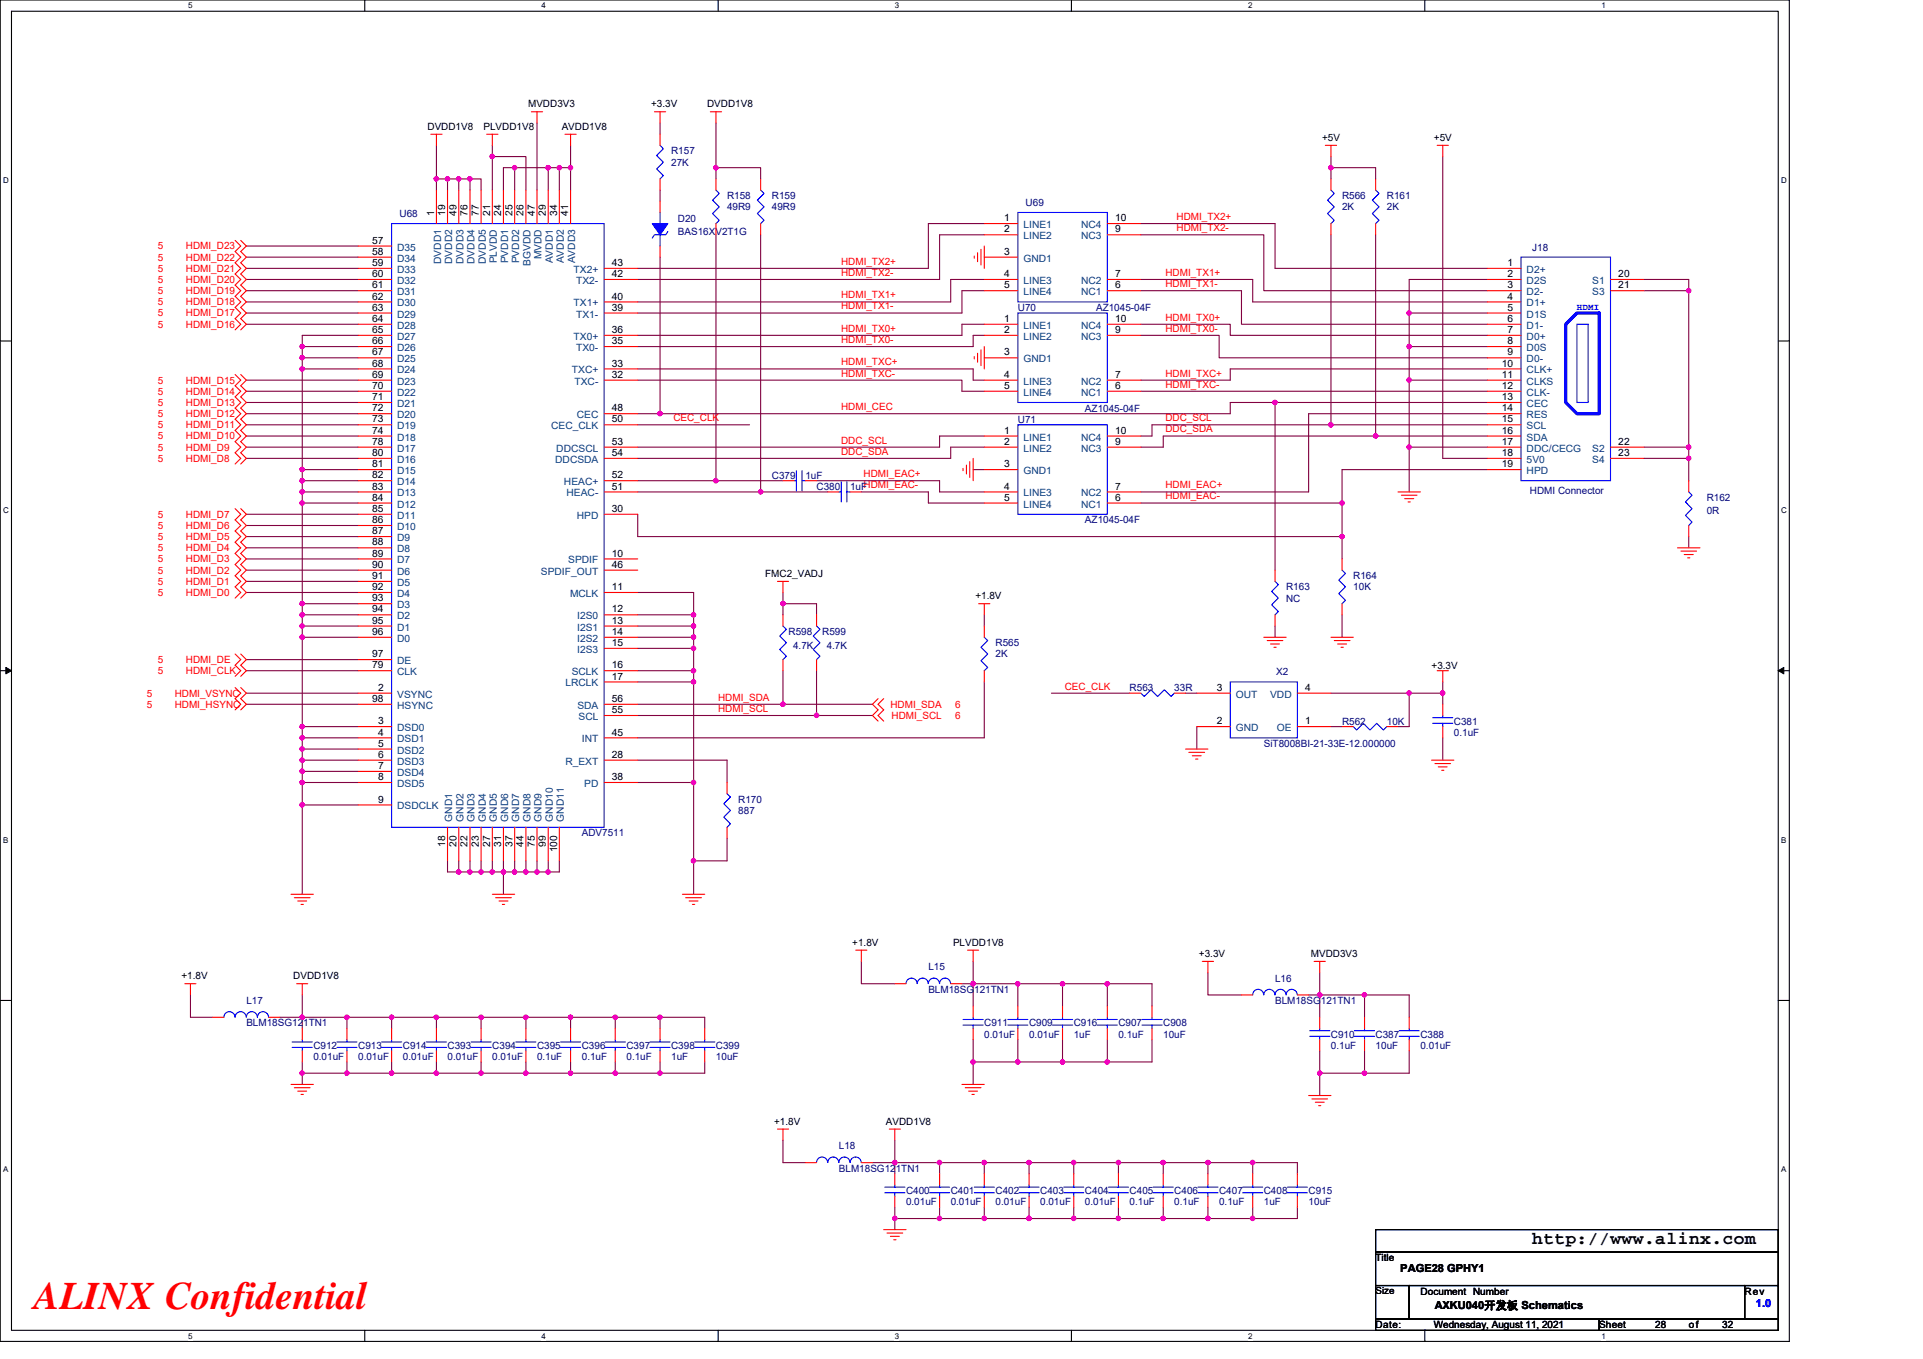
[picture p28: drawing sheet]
<svg xmlns="http://www.w3.org/2000/svg" width="297mm" height="210mm" viewBox="0 0 297 210" stroke-linecap="round" stroke-linejoin="round" font-family="sans-serif">
<defs><g id="words">
<text font-size="6" fill="#f00" x="5.2" y="202.3">ALINX Confidential</text>
<text font-size="2.8" x="236.7" y="192.3">http://www.alinx.com</text>
<g font-size="1.7">
<text x="216.3" y="196.6">PAGE28 GPHY1</text>
<text x="221.7" y="202.3">AXKU040开发板 Schematics</text>
</g>
<text font-size="1.7" fill="#00f" x="271.2" y="202">1.0</text>
<g font-size="1.5">
<text x="81.6" y="16.6">MVDD3V3</text>
<text x="100.6" y="16.6">+3.3V</text>
<text x="109.2" y="16.6">DVDD1V8</text>
<text x="66" y="20.1">DVDD1V8</text>
<text x="74.7" y="20.1">PLVDD1V8</text>
<text x="86.8" y="20.1">AVDD1V8</text>
<text x="204.2" y="21.8">+5V</text>
<text x="221.5" y="21.8">+5V</text>
<text x="67.1" y="33.3" transform="rotate(-90 67.1 33.3)">1</text>
<text x="68.8" y="33.3" transform="rotate(-90 68.8 33.3)">19</text>
<text x="70.5" y="33.3" transform="rotate(-90 70.5 33.3)">49</text>
<text x="72.2" y="33.3" transform="rotate(-90 72.2 33.3)">76</text>
<text x="74" y="33.3" transform="rotate(-90 74 33.3)">77</text>
<text x="75.7" y="33.3" transform="rotate(-90 75.7 33.3)">21</text>
<text x="77.4" y="33.3" transform="rotate(-90 77.4 33.3)">24</text>
<text x="79.1" y="33.3" transform="rotate(-90 79.1 33.3)">25</text>
<text x="80.9" y="33.3" transform="rotate(-90 80.9 33.3)">26</text>
<text x="82.6" y="33.3" transform="rotate(-90 82.6 33.3)">47</text>
<text x="84.3" y="33.3" transform="rotate(-90 84.3 33.3)">29</text>
<text x="86" y="33.3" transform="rotate(-90 86 33.3)">34</text>
<text x="87.8" y="33.3" transform="rotate(-90 87.8 33.3)">41</text>
<text x="155.1" y="34.2">1</text>
<text x="155.1" y="35.9">2</text>
<text x="172.3" y="35.9">9</text>
<text x="172.3" y="34.2">10</text>
<text x="57.5" y="37.7">57</text>
<text x="57.5" y="39.4">58</text>
<text x="57.5" y="41.1">59</text>
<text x="94.5" y="41.1">43</text>
<text x="155.1" y="39.4">3</text>
<text x="232.9" y="41.1">1</text>
<text x="57.5" y="42.8">60</text>
<text x="57.5" y="44.6">61</text>
<text x="57.5" y="46.3">62</text>
<text x="94.5" y="46.3">40</text>
<text x="94.5" y="42.8">42</text>
<text x="155.1" y="42.8">4</text>
<text x="155.1" y="44.6">5</text>
<text x="172.3" y="44.6">6</text>
<text x="172.3" y="42.8">7</text>
<text x="232.9" y="42.8">2</text>
<text x="232.9" y="44.6">3</text>
<text x="232.9" y="46.3">4</text>
<text x="250" y="42.8">20</text>
<text x="250" y="44.6">21</text>
<text x="57.5" y="48">63</text>
<text x="57.5" y="49.7">64</text>
<text x="57.5" y="51.5">65</text>
<text x="57.5" y="53.2">66</text>
<text x="94.5" y="51.5">36</text>
<text x="94.5" y="53.2">35</text>
<text x="94.5" y="48">39</text>
<text x="155.1" y="49.7">1</text>
<text x="155.1" y="51.5">2</text>
<text x="172.3" y="51.5">9</text>
<text x="172.3" y="49.7">10</text>
<text x="232.9" y="48">5</text>
<text x="232.9" y="49.7">6</text>
<text x="232.9" y="51.5">7</text>
<text x="232.9" y="53.2">8</text>
<text x="57.5" y="54.9">67</text>
<text x="57.5" y="56.6">68</text>
<text x="57.5" y="58.4">69</text>
<text x="94.5" y="56.6">33</text>
<text x="94.5" y="58.4">32</text>
<text x="155.1" y="54.9">3</text>
<text x="155.1" y="58.4">4</text>
<text x="172.3" y="58.4">7</text>
<text x="232" y="56.6">10</text>
<text x="232" y="58.4">11</text>
<text x="232.9" y="54.9">9</text>
<text x="57.5" y="60.1">70</text>
<text x="57.5" y="61.8">71</text>
<text x="57.5" y="63.6">72</text>
<text x="57.5" y="65.3">73</text>
<text x="94.5" y="63.6">48</text>
<text x="94.5" y="65.3">50</text>
<text x="155.1" y="60.1">5</text>
<text x="172.3" y="60.1">6</text>
<text x="232" y="60.1">12</text>
<text x="232" y="61.8">13</text>
<text x="232" y="63.6">14</text>
<text x="232" y="65.3">15</text>
<text x="57.5" y="67">74</text>
<text x="57.5" y="68.7">78</text>
<text x="57.5" y="70.5">80</text>
<text x="94.5" y="70.5">54</text>
<text x="94.5" y="68.7">53</text>
<text x="155.1" y="67">1</text>
<text x="155.1" y="68.7">2</text>
<text x="172.3" y="68.7">9</text>
<text x="172.3" y="67">10</text>
<text x="232" y="67">16</text>
<text x="232" y="68.7">17</text>
<text x="232" y="70.5">18</text>
<text x="250" y="68.7">22</text>
<text x="250" y="70.5">23</text>
<text x="57.5" y="72.2">81</text>
<text x="57.5" y="73.9">82</text>
<text x="57.5" y="75.6">83</text>
<text x="57.5" y="77.4">84</text>
<text x="94.5" y="75.6">51</text>
<text x="94.5" y="73.9">52</text>
<text x="155.1" y="72.2">3</text>
<text x="155.1" y="75.6">4</text>
<text x="155.1" y="77.4">5</text>
<text x="172.3" y="77.4">6</text>
<text x="172.3" y="75.6">7</text>
<text x="232" y="72.2">19</text>
<text x="57.5" y="79.1">85</text>
<text x="57.5" y="80.8">86</text>
<text x="57.5" y="82.6">87</text>
<text x="94.5" y="79.1">30</text>
<text x="57.5" y="84.3">88</text>
<text x="57.5" y="86">89</text>
<text x="57.5" y="87.7">90</text>
<text x="57.5" y="89.5">91</text>
<text x="94.5" y="86">10</text>
<text x="94.5" y="87.7">46</text>
<text x="118.2" y="89.2">FMC2_VADJ</text>
<text x="57.5" y="91.2">92</text>
<text x="57.5" y="92.9">93</text>
<text x="57.5" y="94.6">94</text>
<text x="94.5" y="91.2">11</text>
<text x="94.5" y="94.6">12</text>
<text x="150.7" y="92.6">+1.8V</text>
<text x="57.5" y="96.4">95</text>
<text x="57.5" y="98.1">96</text>
<text x="57.5" y="101.6">97</text>
<text x="94.5" y="96.4">13</text>
<text x="94.5" y="98.1">14</text>
<text x="94.5" y="99.8">15</text>
<text x="57.5" y="103.3">79</text>
<text x="58.4" y="106.7">2</text>
<text x="94.5" y="105">17</text>
<text x="94.5" y="103.3">16</text>
<text x="187.9" y="106.7">3</text>
<text x="201.6" y="106.7">4</text>
<text x="221.1" y="103.3">+3.3V</text>
<text x="57.5" y="108.5">98</text>
<text x="58.4" y="111.9">3</text>
<text x="58.4" y="113.6">4</text>
<text x="94.5" y="108.5">56</text>
<text x="94.5" y="110.2">55</text>
<text x="94.5" y="113.6">45</text>
<text x="187.9" y="111.9">2</text>
<text x="201.6" y="111.9">1</text>
<text x="58.4" y="115.4">5</text>
<text x="58.4" y="117.1">6</text>
<text x="58.4" y="118.8">7</text>
<text x="94.5" y="117.1">28</text>
<text x="58.4" y="120.5">8</text>
<text x="58.4" y="124">9</text>
<text x="94.5" y="120.5">38</text>
<text x="68.8" y="130.8" transform="rotate(-90 68.8 130.8)">18</text>
<text x="70.5" y="130.8" transform="rotate(-90 70.5 130.8)">20</text>
<text x="72.2" y="130.8" transform="rotate(-90 72.2 130.8)">22</text>
<text x="74" y="130.8" transform="rotate(-90 74 130.8)">23</text>
<text x="75.7" y="130.8" transform="rotate(-90 75.7 130.8)">27</text>
<text x="77.4" y="130.8" transform="rotate(-90 77.4 130.8)">31</text>
<text x="79.1" y="130.8" transform="rotate(-90 79.1 130.8)">37</text>
<text x="80.9" y="130.8" transform="rotate(-90 80.9 130.8)">44</text>
<text x="82.6" y="130.8" transform="rotate(-90 82.6 130.8)">75</text>
<text x="84.3" y="130.8" transform="rotate(-90 84.3 130.8)">99</text>
<text x="86" y="131.7" transform="rotate(-90 86 131.7)">100</text>
<text x="131.7" y="146.1">+1.8V</text>
<text x="147.2" y="146.1">PLVDD1V8</text>
<text x="185.2" y="147.9">+3.3V</text>
<text x="202.5" y="147.9">MVDD3V3</text>
<text x="28" y="151.3">+1.8V</text>
<text x="45.3" y="151.3">DVDD1V8</text>
<text x="119.6" y="173.8">+1.8V</text>
<text x="136.8" y="173.8">AVDD1V8</text>
<text x="212.5" y="194.9">Title</text>
<text x="212.5" y="200">Size</text>
<text x="219.4" y="200">Document Number</text>
<text x="269.5" y="200">Rev</text>
<text x="212.5" y="205.2">Date:</text>
<text x="221.5" y="205.2">Wednesday, August 11, 2021</text>
<text x="247" y="205.2">Sheet</text>
<text x="255.7" y="205.2">28</text>
<text x="260.9" y="205.2">of</text>
<text x="266" y="205.2">32</text>
</g>
<g font-size="1.5" fill="#000080">
<text x="103.7" y="23.9">R157</text>
<text x="103.7" y="25.6">27K</text>
<text x="61.7" y="33.5">U68</text>
<text x="104.7" y="34.2">D20</text>
<text x="112.3" y="30.8">R158</text>
<text x="112.3" y="32.5">49R9</text>
<text x="119.2" y="30.8">R159</text>
<text x="119.2" y="32.5">49R9</text>
<text x="158.4" y="31.8">U69</text>
<text x="207.3" y="30.8">R566</text>
<text x="207.3" y="32.5">2K</text>
<text x="214.2" y="30.8">R161</text>
<text x="214.2" y="32.5">2K</text>
<text x="104.7" y="36.3">BAS16XV2T1G</text>
<text x="236.7" y="38.7">J18</text>
<text x="157.2" y="48">U70</text>
<text x="169.3" y="48">AZ1045-04F</text>
<text x="157.2" y="65.3">U71</text>
<text x="167.6" y="63.6">AZ1045-04F</text>
<text x="119.2" y="74">C379</text>
<text x="124.4" y="74">1uF</text>
<text x="126.1" y="75.7">C380</text>
<text x="131.3" y="75.7">1uFHDMI_EAC-</text>
<text x="236.3" y="76.4">HDMI Connector</text>
<text x="263.6" y="77.4">R162</text>
<text x="167.6" y="80.9">AZ1045-04F</text>
<text x="263.6" y="79.5">0R</text>
<text x="209" y="89.5">R164</text>
<text x="198.7" y="91.2">R163</text>
<text x="198.7" y="92.9">NC</text>
<text x="209" y="91.2">10K</text>
<text x="121.8" y="98.1">R598</text>
<text x="122.5" y="100.2">4.7K</text>
<text x="127" y="98.1">R599</text>
<text x="127.7" y="100.2">4.7K</text>
<text x="153.8" y="99.9">R565</text>
<text x="153.8" y="101.6">2K</text>
<text x="174.5" y="106.8">R563</text>
<text x="181.4" y="106.8">33R</text>
<text x="197.1" y="104.4">X2</text>
<text x="207.3" y="112">R562</text>
<text x="214.2" y="112">10K</text>
<text x="224.6" y="112">C381</text>
<text x="224.6" y="113.7">0.1uF</text>
<text x="195.2" y="115.4">SiT8008BI-21-33E-12.000000</text>
<text x="114" y="124">R170</text>
<text x="114" y="125.8">887</text>
<text x="89.9" y="129.2">ADV7511</text>
<text x="143.4" y="149.9">L15</text>
<text x="38.1" y="155.1">L17</text>
<text x="143.4" y="153.4">BLM18SG121TN1</text>
<text x="197" y="151.7">L16</text>
<text x="197" y="155.1">BLM18SG121TN1</text>
<text x="38.1" y="158.6">BLM18SG121TN1</text>
<text x="152" y="158.6">C911</text>
<text x="152" y="160.3">0.01uF</text>
<text x="159" y="158.6">C909</text>
<text x="159" y="160.3">0.01uF</text>
<text x="165.9" y="158.6">C916</text>
<text x="165.9" y="160.3">1uF</text>
<text x="172.8" y="158.6">C907</text>
<text x="172.8" y="160.3">0.1uF</text>
<text x="179.7" y="158.6">C908</text>
<text x="179.7" y="160.3">10uF</text>
<text x="205.6" y="160.3">C910</text>
<text x="212.5" y="160.3">C387</text>
<text x="219.4" y="160.3">C388</text>
<text x="48.4" y="162">C912</text>
<text x="48.4" y="163.8">0.01uF</text>
<text x="55.3" y="162">C913</text>
<text x="55.3" y="163.8">0.01uF</text>
<text x="62.2" y="162">C914</text>
<text x="62.2" y="163.8">0.01uF</text>
<text x="69.1" y="162">C393</text>
<text x="69.1" y="163.8">0.01uF</text>
<text x="76" y="162">C394</text>
<text x="76" y="163.8">0.01uF</text>
<text x="82.9" y="162">C395</text>
<text x="82.9" y="163.8">0.1uF</text>
<text x="89.9" y="162">C396</text>
<text x="89.9" y="163.8">0.1uF</text>
<text x="96.8" y="162">C397</text>
<text x="96.8" y="163.8">0.1uF</text>
<text x="103.7" y="162">C398</text>
<text x="103.7" y="163.8">1uF</text>
<text x="110.6" y="162">C399</text>
<text x="110.6" y="163.8">10uF</text>
<text x="205.6" y="162">0.1uF</text>
<text x="212.5" y="162">10uF</text>
<text x="219.4" y="162">0.01uF</text>
<text x="129.6" y="177.6">L18</text>
<text x="129.6" y="181">BLM18SG121TN1</text>
<text x="140" y="184.5">C400</text>
<text x="146.9" y="184.5">C401</text>
<text x="153.8" y="184.5">C402</text>
<text x="160.7" y="184.5">C403</text>
<text x="167.6" y="184.5">C404</text>
<text x="174.5" y="184.5">C405</text>
<text x="181.4" y="184.5">C406</text>
<text x="188.3" y="184.5">C407</text>
<text x="195.2" y="184.5">C408</text>
<text x="202.1" y="184.5">C915</text>
<text x="140" y="186.2">0.01uF</text>
<text x="146.9" y="186.2">0.01uF</text>
<text x="153.8" y="186.2">0.01uF</text>
<text x="160.7" y="186.2">0.01uF</text>
<text x="167.6" y="186.2">0.01uF</text>
<text x="174.5" y="186.2">0.1uF</text>
<text x="181.4" y="186.2">0.1uF</text>
<text x="188.3" y="186.2">0.1uF</text>
<text x="195.2" y="186.2">1uF</text>
<text x="202.1" y="186.2">10uF</text>
</g>
<g font-size="1.5" fill="#004080">
<text x="158.1" y="35.2">LINE1</text>
<text x="167" y="35.2">NC4</text>
<text x="61.4" y="38.7">D35</text>
<text x="61.4" y="40.4">D34</text>
<text x="68.1" y="40.8" transform="rotate(-90 68.1 40.8)">DVDD1</text>
<text x="69.8" y="40.8" transform="rotate(-90 69.8 40.8)">DVDD2</text>
<text x="71.6" y="40.8" transform="rotate(-90 71.6 40.8)">DVDD3</text>
<text x="73.3" y="40.8" transform="rotate(-90 73.3 40.8)">DVDD4</text>
<text x="75" y="40.8" transform="rotate(-90 75 40.8)">DVDD5</text>
<text x="76.8" y="40.7" transform="rotate(-90 76.8 40.7)">PLVDD</text>
<text x="78.5" y="40.7" transform="rotate(-90 78.5 40.7)">PVDD1</text>
<text x="80.2" y="40.7" transform="rotate(-90 80.2 40.7)">PVDD2</text>
<text x="82" y="41" transform="rotate(-90 82 41)">BGVDD</text>
<text x="83.7" y="40.1" transform="rotate(-90 83.7 40.1)">MVDD</text>
<text x="85.4" y="40.7" transform="rotate(-90 85.4 40.7)">AVDD1</text>
<text x="87.1" y="40.7" transform="rotate(-90 87.1 40.7)">AVDD2</text>
<text x="88.9" y="40.7" transform="rotate(-90 88.9 40.7)">AVDD3</text>
<text x="158.1" y="37">LINE2</text>
<text x="158.1" y="40.4">GND1</text>
<text x="167" y="37">NC3</text>
<text x="61.4" y="42.2">D33</text>
<text x="61.4" y="43.9">D32</text>
<text x="61.4" y="45.6">D31</text>
<text x="61.4" y="47.3">D30</text>
<text x="88.6" y="47.3">TX1+</text>
<text x="88.6" y="42.2">TX2+</text>
<text x="89" y="43.9">TX2-</text>
<text x="158.1" y="43.9">LINE3</text>
<text x="158.1" y="45.6">LINE4</text>
<text x="167" y="45.6">NC1</text>
<text x="167" y="43.9">NC2</text>
<text x="235.8" y="42.2">D2+</text>
<text x="235.8" y="43.9">D2S</text>
<text x="235.8" y="45.6">D2-</text>
<text x="235.8" y="47.3">D1+</text>
<text x="246" y="43.9">S1</text>
<text x="246" y="45.6">S3</text>
<text x="61.4" y="49.1">D29</text>
<text x="61.4" y="50.8">D28</text>
<text x="61.4" y="52.5">D27</text>
<text x="88.6" y="52.5">TX0+</text>
<text x="89" y="49.1">TX1-</text>
<text x="158.1" y="50.8">LINE1</text>
<text x="158.1" y="52.5">LINE2</text>
<text x="167" y="52.5">NC3</text>
<text x="167" y="50.8">NC4</text>
<text x="235.8" y="49.1">D1S</text>
<text x="235.8" y="50.8">D1-</text>
<text x="235.8" y="52.5">D0+</text>
<text x="61.4" y="54.3">D26</text>
<text x="61.4" y="56">D25</text>
<text x="61.4" y="57.7">D24</text>
<text x="61.4" y="59.4">D23</text>
<text x="88.3" y="57.7">TXC+</text>
<text x="88.7" y="59.4">TXC-</text>
<text x="89" y="54.3">TX0-</text>
<text x="158.1" y="56">GND1</text>
<text x="158.1" y="59.4">LINE3</text>
<text x="167" y="59.4">NC2</text>
<text x="235.8" y="54.3">D0S</text>
<text x="235.8" y="56">D0-</text>
<text x="235.8" y="57.7">CLK+</text>
<text x="235.8" y="59.4">CLKS</text>
<text x="61.4" y="61.2">D22</text>
<text x="61.4" y="62.9">D21</text>
<text x="61.4" y="64.6">D20</text>
<text x="89.1" y="64.6">CEC</text>
<text x="158.1" y="61.2">LINE4</text>
<text x="167" y="61.2">NC1</text>
<text x="235.8" y="61.2">CLK-</text>
<text x="235.8" y="62.9">CEC</text>
<text x="235.8" y="64.6">RES</text>
<text x="61.4" y="66.3">D19</text>
<text x="61.4" y="68.1">D18</text>
<text x="61.4" y="69.8">D17</text>
<text x="61.4" y="71.5">D16</text>
<text x="85.1" y="66.3">CEC_CLK</text>
<text x="85.8" y="71.5">DDCSDA</text>
<text x="85.9" y="69.8">DDCSCL</text>
<text x="158.1" y="68.1">LINE1</text>
<text x="158.1" y="69.8">LINE2</text>
<text x="167" y="69.8">NC3</text>
<text x="167" y="68.1">NC4</text>
<text x="235.8" y="66.3">SCL</text>
<text x="235.8" y="68.1">SDA</text>
<text x="235.8" y="69.8">DDC/CECG</text>
<text x="235.8" y="71.5">5V0</text>
<text x="246" y="69.8">S2</text>
<text x="246" y="71.5">S4</text>
<text x="61.4" y="73.3">D15</text>
<text x="61.4" y="75">D14</text>
<text x="61.4" y="76.7">D13</text>
<text x="87.1" y="75">HEAC+</text>
<text x="87.5" y="76.7">HEAC-</text>
<text x="158.1" y="73.3">GND1</text>
<text x="158.1" y="76.7">LINE3</text>
<text x="167" y="76.7">NC2</text>
<text x="235.8" y="73.3">HPD</text>
<text x="61.4" y="78.4">D12</text>
<text x="61.4" y="80.2">D11</text>
<text x="61.4" y="81.9">D10</text>
<text x="61.4" y="83.6">D9</text>
<text x="89.1" y="80.2">HPD</text>
<text x="158.1" y="78.4">LINE4</text>
<text x="167" y="78.4">NC1</text>
<text x="61.4" y="85.3">D8</text>
<text x="61.4" y="87.1">D7</text>
<text x="61.4" y="88.8">D6</text>
<text x="83.5" y="88.8">SPDIF_OUT</text>
<text x="87.8" y="87.1">SPDIF</text>
<text x="61.4" y="90.5">D5</text>
<text x="61.4" y="92.2">D4</text>
<text x="61.4" y="94">D3</text>
<text x="61.4" y="95.7">D2</text>
<text x="88" y="92.2">MCLK</text>
<text x="89.2" y="95.7">I2S0</text>
<text x="61.4" y="97.4">D1</text>
<text x="61.4" y="99.2">D0</text>
<text x="89.2" y="97.4">I2S1</text>
<text x="89.2" y="99.2">I2S2</text>
<text x="89.2" y="100.9">I2S3</text>
<text x="61.4" y="102.6">DE</text>
<text x="61.4" y="104.3">CLK</text>
<text x="61.4" y="107.8">VSYNC</text>
<text x="87.3" y="106.1">LRCLK</text>
<text x="88.3" y="104.3">SCLK</text>
<text x="190.9" y="107.8">OUT</text>
<text x="196.2" y="107.8">VDD</text>
<text x="61.4" y="109.5">HSYNC</text>
<text x="61.4" y="113">DSD0</text>
<text x="89.2" y="109.5">SDA</text>
<text x="89.4" y="111.3">SCL</text>
<text x="190.9" y="113">GND</text>
<text x="197.2" y="113">OE</text>
<text x="61.4" y="114.7">DSD1</text>
<text x="61.4" y="116.4">DSD2</text>
<text x="61.4" y="118.2">DSD3</text>
<text x="61.4" y="119.9">DSD4</text>
<text x="87.3" y="118.2">R_EXT</text>
<text x="89.9" y="114.7">INT</text>
<text x="61.4" y="121.6">DSD5</text>
<text x="61.4" y="125.1">DSDCLK</text>
<text x="90.3" y="121.6">PD</text>
<text x="69.8" y="127" transform="rotate(-90 69.8 127)">GND1</text>
<text x="71.6" y="127" transform="rotate(-90 71.6 127)">GND2</text>
<text x="73.3" y="127" transform="rotate(-90 73.3 127)">GND3</text>
<text x="75" y="127" transform="rotate(-90 75 127)">GND4</text>
<text x="76.8" y="127" transform="rotate(-90 76.8 127)">GND5</text>
<text x="78.5" y="127" transform="rotate(-90 78.5 127)">GND6</text>
<text x="80.2" y="127" transform="rotate(-90 80.2 127)">GND7</text>
<text x="82" y="127" transform="rotate(-90 82 127)">GND8</text>
<text x="83.7" y="127" transform="rotate(-90 83.7 127)">GND9</text>
<text x="85.4" y="127" transform="rotate(-90 85.4 127)">GND10</text>
<text x="87.1" y="127" transform="rotate(-90 87.1 127)">GND11</text>
</g>
<g font-size="1.5" fill="#f00">
<text x="181.7" y="34">HDMI_TX2+</text>
<text x="181.7" y="35.7">HDMI_TX2-</text>
<text x="24.4" y="42">5</text>
<text x="24.4" y="38.5">5</text>
<text x="24.4" y="40.3">5</text>
<text x="28.7" y="42">HDMI_D21</text>
<text x="28.7" y="38.5">HDMI_D23</text>
<text x="28.7" y="40.3">HDMI_D22</text>
<text x="129.9" y="40.9">HDMI_TX2+</text>
<text x="24.4" y="43.7">5</text>
<text x="24.4" y="45.4">5</text>
<text x="24.4" y="47.2">5</text>
<text x="28.7" y="43.7">HDMI_D20</text>
<text x="28.7" y="45.4">HDMI_D19</text>
<text x="28.7" y="47.2">HDMI_D18</text>
<text x="129.9" y="42.6">HDMI_TX2-</text>
<text x="129.9" y="46.1">HDMI_TX1+</text>
<text x="129.9" y="47.8">HDMI_TX1-</text>
<text x="180" y="42.6">HDMI_TX1+</text>
<text x="180" y="44.4">HDMI_TX1-</text>
<text x="24.4" y="48.9">5</text>
<text x="24.4" y="50.6">5</text>
<text x="28.7" y="48.9">HDMI_D17</text>
<text x="28.7" y="50.6">HDMI_D16</text>
<text x="129.9" y="51.3">HDMI_TX0+</text>
<text x="129.9" y="53">HDMI_TX0-</text>
<text x="180" y="49.6">HDMI_TX0+</text>
<text x="180" y="51.3">HDMI_TX0-</text>
<text x="24.4" y="59.3">5</text>
<text x="28.7" y="59.3">HDMI_D15</text>
<text x="129.9" y="56.5">HDMI_TXC+</text>
<text x="129.9" y="58.2">HDMI_TXC-</text>
<text x="180" y="58.2">HDMI_TXC+</text>
<text x="180" y="59.9">HDMI_TXC-</text>
<text x="24.4" y="62.7">5</text>
<text x="24.4" y="64.5">5</text>
<text x="24.4" y="61">5</text>
<text x="28.7" y="62.7">HDMI_D13</text>
<text x="28.7" y="64.5">HDMI_D12</text>
<text x="28.7" y="61">HDMI_D14</text>
<text x="104" y="65.1">CEC_CLK</text>
<text x="129.9" y="63.4">HDMI_CEC</text>
<text x="180" y="65.1">DDC_SCL</text>
<text x="24.4" y="69.6">5</text>
<text x="24.4" y="71.4">5</text>
<text x="24.4" y="66.2">5</text>
<text x="24.4" y="67.9">5</text>
<text x="28.7" y="69.6">HDMI_D9</text>
<text x="28.7" y="71.4">HDMI_D8</text>
<text x="28.7" y="66.2">HDMI_D11</text>
<text x="28.7" y="67.9">HDMI_D10</text>
<text x="129.9" y="68.5">DDC_SCL</text>
<text x="129.9" y="70.3">DDC_SDA</text>
<text x="180" y="66.8">DDC_SDA</text>
<text x="133.4" y="73.7">HDMI_EAC+</text>
<text x="180" y="77.2">HDMI_EAC-</text>
<text x="180" y="75.5">HDMI_EAC+</text>
<text x="24.4" y="83.4">5</text>
<text x="24.4" y="80">5</text>
<text x="24.4" y="81.7">5</text>
<text x="28.7" y="83.4">HDMI_D5</text>
<text x="28.7" y="80">HDMI_D7</text>
<text x="28.7" y="81.7">HDMI_D6</text>
<text x="24.4" y="86.9">5</text>
<text x="24.4" y="88.6">5</text>
<text x="24.4" y="85.2">5</text>
<text x="28.7" y="86.9">HDMI_D3</text>
<text x="28.7" y="88.6">HDMI_D2</text>
<text x="28.7" y="85.2">HDMI_D4</text>
<text x="24.4" y="90.4">5</text>
<text x="24.4" y="92.1">5</text>
<text x="28.7" y="90.4">HDMI_D1</text>
<text x="28.7" y="92.1">HDMI_D0</text>
<text x="22.7" y="107.6">5</text>
<text x="24.4" y="102.4">5</text>
<text x="24.4" y="104.2">5</text>
<text x="27" y="107.6">HDMI_VSYNC</text>
<text x="28.7" y="102.4">HDMI_DE</text>
<text x="28.7" y="104.2">HDMI_CLK</text>
<text x="164.5" y="106.6">CEC_CLK</text>
<text x="22.7" y="109.3">5</text>
<text x="27" y="109.3">HDMI_HSYNC</text>
<text x="110.9" y="108.3">HDMI_SDA</text>
<text x="110.9" y="110">HDMI_SCL</text>
<text x="137.5" y="109.3">HDMI_SDA</text>
<text x="137.7" y="111.1">HDMI_SCL</text>
<text x="147.5" y="111.1">6</text>
<text x="147.5" y="109.3">6</text>
</g>
<text font-size="1.4" fill="#00f" x="243.6" y="47.8">HDMI</text>
<g font-size="1.2">
<text x="29.1" y="1.3">5</text>
<text x="83.6" y="1.3">4</text>
<text x="138.2" y="1.3">3</text>
<text x="192.8" y="1.3">2</text>
<text x="247.4" y="1.3">1</text>
<text x=".5" y="28.3">D</text>
<text x="275.1" y="28.3">D</text>
<text x=".5" y="79.2">C</text>
<text x="275.1" y="79.2">C</text>
<text x=".5" y="130.2">B</text>
<text x="275.1" y="130.2">B</text>
<text x=".5" y="181.1">A</text>
<text x="275.1" y="181.1">A</text>
<text x="29.1" y="206.8">5</text>
<text x="83.6" y="206.8">4</text>
<text x="138.2" y="206.8">3</text>
<text x="192.8" y="206.8">2</text>
<text x="247.4" y="206.8">1</text>
</g>
</g></defs>
<path d="M0 0h276.4v207.3h-276.4zM1.8 1.7h272.9v203.8h-272.9z" fill="none" stroke="#000" stroke-width=".17"/>
<g fill="#fff">
<path d="M29.1 .2h.6v1.4h-.6z"/>
<path d="M29.1 205.7h.6v1.4h-.6z"/>
</g>
<path d="M56.3 0v1.7M56.3 205.5v1.8" fill="none" stroke="#000" stroke-width=".17"/>
<g fill="#fff">
<path d="M83.6 .2h.7v1.4h-.7z"/>
<path d="M83.6 205.7h.7v1.4h-.7z"/>
</g>
<path d="M110.9 0v1.7M110.9 205.5v1.8" fill="none" stroke="#000" stroke-width=".17"/>
<g fill="#fff">
<path d="M138.2 .2h.7v1.4h-.7z"/>
<path d="M138.2 205.7h.7v1.4h-.7z"/>
</g>
<path d="M165.5 0v1.7M165.5 205.5v1.8" fill="none" stroke="#000" stroke-width=".17"/>
<g fill="#fff">
<path d="M192.8 .2h.6v1.4h-.6z"/>
<path d="M192.8 205.7h.6v1.4h-.6z"/>
</g>
<path d="M220.1 0v1.7M220.1 205.5v1.8" fill="none" stroke="#000" stroke-width=".17"/>
<g fill="#fff">
<path d="M247.4 .2h.6v1.4h-.6z"/>
<path d="M247.4 205.7h.6v1.4h-.6z"/>
<path d="M.5 27.2h.8v1.4h-.8z"/>
<path d="M275.1 27.2h.9v1.4h-.9z"/>
<path d="M.5 78.1h.8v1.4h-.8z"/>
<path d="M275.1 78.1h.9v1.4h-.9z"/>
</g>
<path d="M0 52.7h1.8M274.7 52.7h1.7" fill="none" stroke="#000" stroke-width=".17"/>
<g fill="#fff">
<path d="M.5 129.1h.8v1.4h-.8z"/>
<path d="M275.1 129.1h.8v1.4h-.8z"/>
</g>
<path d="M0 103.6h1.8M274.7 103.6h1.7" fill="none" stroke="#000" stroke-width=".17"/>
<path d="M.9 103.1l.9 .5-.9 .5zM274.7 103.6l.8-.5v1z" fill="#000" stroke="#000" stroke-width=".15"/>
<g fill="#fff">
<path d="M.5 180h.8v1.4h-.8z"/>
<path d="M275.1 180h.8v1.4h-.8z"/>
</g>
<path d="M0 154.6h1.8M274.7 154.6h1.7M212.5 190h62.2v3.5h-62.2zM212.5 193.5h62.2v5.1h-62.2zM212.5 198.6h5.2v5.2h-5.2zM217.7 198.6h51.8v5.2h-51.8zM269.5 198.6h5.2v5.2h-5.2zM212.5 203.8h34.5v1.7h-34.5zM247 203.8h27.7v1.7h-27.7z" fill="none" stroke="#000" stroke-width=".17"/>
<g fill="none" stroke="#800040" stroke-width=".17">
<path d="M82.9 19v10.4M102 19v1.7M110.6 19v6.9M38.1 38h17.2M38.1 39.7h17.2M67.4 27.6h1.7M67.4 22.5v5.1M67.4 27.6v1.8M69.1 27.6v1.8M69.1 27.6h1.8M70.9 27.6v1.8M70.9 27.6h1.7v1.8"/>
<path d="M72.6 27.6h1.7v1.8M76 24.2v5.2M76 22.5v1.7h5.2v5.2M79.5 25.9h5.2M79.5 25.9v3.5M79.5 25.9h-1.7v3.5M84.7 25.9v3.5M84.7 25.9h1.7M86.4 25.9h1.7M86.4 25.9v3.5M88.1 25.9v3.5M88.1 22.5v3.4"/>
<path d="M102 29.4v1.7M102 39.7v24.2M110.6 36.3v38M110.6 25.9h6.9v1.7M110.6 25.9v1.7M117.5 36.3v39.7M152 34.5h-8.6v7h-44.9M152 36.3h-6.9v6.9h-46.6M176.2 36.3h19v8.6h34.6M176.2 34.5h20.8v7h32.8M205.6 25.9h6.9v1.7M205.6 25.9v1.7"/>
<path d="M205.6 24.2v1.7M205.6 36.3v29.3M212.5 36.3v31.1M222.9 24.2v46.6h6.9M38.1 58.7h17.2M38.1 41.5h17.2M38.1 43.2h17.2M38.1 48.4h17.2M38.1 50.1h17.2M38.1 44.9h17.2M38.1 46.7h17.2M46.7 55.3h8.6"/>
<path d="M46.7 53.6h8.6M46.7 57v15.6M46.7 55.3v1.7M46.7 53.6v1.7M46.7 57h8.6M55.3 51.8h-8.6v1.8M98.5 58.7h50.1v1.8h3.4M98.5 57h51.8v1.7h1.7M152 51.8h-1.7v1.8h-51.8M152 50.1h-3.4v1.7h-50.1M152 43.2h-5.1v3.5h-48.4M152 44.9h-3.4v3.5h-50.1"/>
<path d="M176.2 43.2h17.3v3.5h36.3M176.2 44.9h15.6v5.2h38M176.2 50.1h13.8v1.7h39.8M176.2 51.8h12.1v3.5h41.5M217.7 53.6v5.1M217.7 58.7v10.4M217.7 48.4v5.2M217.7 48.4h12.1M217.7 53.6h12.1M217.7 58.7h12.1M229.8 43.2h-12.1v5.2M229.8 57h-39.8v1.7h-13.8"/>
<path d="M254 43.2h6.9v1.7M254 44.9h6.9M260.9 44.9v24.2M38.1 79.5h17.2M38.1 62.2h17.2M38.1 63.9h17.2M38.1 60.5h17.2M38.1 69.1h17.2M38.1 70.8h17.2M38.1 65.6h17.2M38.1 67.4h17.2M46.7 72.6v1.7"/>
<path d="M46.7 77.7v15.6M46.7 72.6h8.6M46.7 74.3h8.6M46.7 74.3v1.7M46.7 76h8.6M46.7 77.7h8.6M46.7 76v1.7M98.5 65.6h17.3M98.5 63.9h3.5M98.5 79.5v3.4h108.8M98.5 76h19M98.5 74.3h12.1"/>
<path d="M110.6 74.3h10.3M117.5 76h10.4M126.1 74.3h19v1.7h6.9M133.1 76h10.3v1.7h8.6M150.3 72.6h1.7M152 67.4h-6.9v1.7h-46.6M152 69.1h-5.1v1.7h-48.4M176.2 60.5h53.6M176.2 77.7h31.1M197 62.2h32.8M197 62.2v25.9M197 62.2h-7v1.7h-88"/>
<path d="M205.6 65.6h-27.7v1.8h-1.7M205.6 65.6h24.2M207.3 77.7v5.2M212.5 67.4h-32.8v1.7h-3.5M212.5 67.4h17.3M217.7 69.1v6.9M217.7 69.1h12.1M229.8 63.9h-27.7v12.1h-25.9M229.8 72.6h-22.5v5.1M254 69.1h6.9M254 70.8h6.9M260.9 70.8v3.5"/>
<path d="M260.9 69.1v1.7M38.1 89.8h17.2M38.1 91.5h17.2M38.1 86.4h17.2M38.1 88.1h17.2M38.1 82.9h17.2M38.1 84.6h17.2M38.1 81.2h17.2M46.7 93.3h8.6M46.7 93.3v1.7h8.6M46.7 95v1.7h8.6M46.7 96.7v1.8h8.6"/>
<path d="M46.7 98.5v13.8M98.5 91.5h8.6v3.5M98.5 95h8.6M98.5 96.7h8.6M98.5 98.5h8.6M107.1 95v1.7M107.1 96.7v1.8M107.1 98.5v1.7M120.9 91.5v1.8M120.9 93.3v1.7M120.9 93.3h5.2v1.7M152 95v1.7"/>
<path d="M197 96.7v1.8M207.3 95v3.5M207.3 82.9v3.5M260.9 82.9v1.7M38.1 101.9h17.2M38.1 103.6h17.2M38.1 107.1h17.2M38.1 108.8h17.2M46.7 119.2h8.6M46.7 119.2v1.7M46.7 112.3h8.6M46.7 114h8.6"/>
<path d="M46.7 115.7h8.6M46.7 114v1.7M46.7 115.7v1.8M46.7 117.5h8.6M46.7 117.5v1.7M46.7 112.3v1.7M98.5 100.2h8.6M98.5 103.6h8.6M98.5 105.4h8.6M98.5 117.5h13.8v3.4M98.5 108.8h22.4M98.5 110.6h27.6"/>
<path d="M107.1 100.2v3.4M107.1 105.4v15.5M107.1 103.6v1.8M120.9 103.6v5.2M120.9 108.8h13.9M126.1 103.6v7M126.1 110.6h8.7M152 105.4v8.6h-53.5M162.4 107.1h12.1M183.1 107.1h1.8M184.9 112.3v3.4M205.6 112.3h1.7"/>
<path d="M205.6 107.1h12.1M217.7 107.1v5.2h-1.8M217.7 107.1h5.2M222.9 114v3.5M222.9 107.1v1.7M222.9 105.4v1.7M46.7 120.9h8.6M46.7 124.4h8.6M46.7 120.9v3.5M46.7 124.4v13.8M69.1 133v1.7h1.8M70.9 134.7h1.7"/>
<path d="M70.9 133v1.7M72.6 133v1.7M72.6 134.7h1.7M74.3 134.7h1.7M74.3 133v1.7M76 133v1.7M76 134.7h1.8M77.8 134.7v3.5M77.8 134.7h1.7M77.8 133v1.7M79.5 134.7h1.7M79.5 133v1.7"/>
<path d="M81.2 133v1.7M81.2 134.7h1.7M82.9 133v1.7M82.9 134.7h1.8M84.7 133v1.7M86.4 133v1.7h-1.7M98.5 120.9h8.6M107.1 120.9v12.1M107.1 133v5.2M112.3 129.5v3.5h-5.2M29.4 153.7v3.5h3.5M43.2 157.2h3.5"/>
<path d="M46.7 157.2h6.9M46.7 157.2v1.7M46.7 153.7v3.5M53.6 157.2h6.9M53.6 157.2v1.7M60.5 157.2h6.9M60.5 157.2v1.7M67.4 157.2h6.9M67.4 157.2v1.7M74.3 157.2h6.9M74.3 157.2v1.7M81.2 157.2h6.9"/>
<path d="M81.2 157.2v1.7M88.1 157.2h6.9M88.1 157.2v1.7M95 157.2h7M95 157.2v1.7M102 157.2h6.9v1.7M102 157.2v1.7M133.1 148.5v3.5h5.1M148.6 152h1.7M150.3 148.5v3.5M150.3 152v3.4M150.3 152h6.9"/>
<path d="M157.2 152h6.9M157.2 152v3.4M164.1 152v3.4M164.1 152h6.9M171 152h6.9v3.4M171 152v3.4M186.6 150.3v3.4h5.2M202.1 153.7h1.8M203.9 153.7h6.9M203.9 153.7v3.5M203.9 150.3v3.4M210.8 153.7h6.9v3.5"/>
<path d="M210.8 153.7v3.5M46.7 165.8h6.9M46.7 165.8v1.8M46.7 164.1v1.7M53.6 164.1v1.7M53.6 165.8h6.9M60.5 164.1v1.7M60.5 165.8h6.9M67.4 165.8h6.9M67.4 164.1v1.7M74.3 165.8h6.9M74.3 164.1v1.7"/>
<path d="M81.2 165.8h6.9M81.2 164.1v1.7M88.1 165.8h6.9M88.1 164.1v1.7M95 165.8h7M95 164.1v1.7M102 164.1v1.7M108.9 164.1v1.7h-6.9M120.9 176.2v3.4h3.5M134.8 179.6h3.4M138.2 179.6h6.9M138.2 179.6v1.8"/>
<path d="M138.2 176.2v3.4M145.1 179.6h6.9M145.1 179.6v1.8M150.3 164.1v3.5M150.3 160.6v3.5M150.3 164.1h6.9M152 179.6h7M152 179.6v1.8M157.2 164.1h6.9M157.2 160.6v3.5M159 179.6h6.9M159 179.6v1.8"/>
<path d="M164.1 160.6v3.5M164.1 164.1h6.9M165.9 179.6h6.9M165.9 179.6v1.8M171 160.6v3.5M172.8 179.6h6.9M172.8 179.6v1.8M177.9 160.6v3.5h-6.9M179.7 179.6h6.9M179.7 179.6v1.8M186.6 179.6h6.9M186.6 179.6v1.8"/>
<path d="M193.5 179.6h6.9v1.8M193.5 179.6v1.8M203.9 165.8h6.9M203.9 162.4v3.4M203.9 165.8v3.5M210.8 162.4v3.4M217.7 162.4v3.4h-6.9M138.2 188.3h6.9M138.2 188.3v1.7M138.2 186.5v1.8M145.1 186.5v1.8M145.1 188.3h6.9"/>
<path d="M152 188.3h7M152 186.5v1.8M159 188.3h6.9M159 186.5v1.8M165.9 188.3h6.9M165.9 186.5v1.8M172.8 188.3h6.9M172.8 186.5v1.8M179.7 188.3h6.9M179.7 186.5v1.8M186.6 188.3h6.9M186.6 186.5v1.8"/>
<path d="M193.5 186.5v1.8M200.4 186.5v1.8h-6.9"/>
</g>
<g fill="#f0f" stroke="#f0f" stroke-width=".17">
<circle cx="46.7" cy="93.3" r=".34"/>
<circle cx="46.7" cy="77.7" r=".34"/>
<circle cx="164.1" cy="152" r=".34"/>
<circle cx="196.9" cy="62.2" r=".33"/>
<circle cx="46.7" cy="119.2" r=".34"/>
<circle cx="46.7" cy="117.5" r=".34"/>
<circle cx="88.1" cy="157.2" r=".33"/>
<circle cx="157.2" cy="164.1" r=".34"/>
<circle cx="150.3" cy="164.1" r=".34"/>
<circle cx="46.7" cy="120.9" r=".34"/>
<circle cx="217.7" cy="107.1" r=".34"/>
<circle cx="107.1" cy="95" r=".34"/>
<circle cx="205.6" cy="25.9" r=".34"/>
<circle cx="207.3" cy="77.7" r=".34"/>
<circle cx="81.2" cy="157.2" r=".33"/>
<circle cx="203.9" cy="153.7" r=".34"/>
<circle cx="46.7" cy="124.4" r=".34"/>
<circle cx="150.3" cy="152" r=".34"/>
<circle cx="157.2" cy="152" r=".34"/>
<circle cx="107.1" cy="96.7" r=".33"/>
<circle cx="210.8" cy="165.8" r=".33"/>
<circle cx="203.9" cy="165.8" r=".33"/>
<circle cx="74.3" cy="157.2" r=".33"/>
<circle cx="67.4" cy="157.2" r=".33"/>
<circle cx="67.4" cy="27.6" r=".33"/>
<circle cx="217.7" cy="58.7" r=".34"/>
<circle cx="107.1" cy="98.4" r=".34"/>
<circle cx="110.6" cy="25.9" r=".34"/>
<circle cx="60.5" cy="157.2" r=".33"/>
<circle cx="164.1" cy="164.1" r=".34"/>
<circle cx="107.1" cy="100.2" r=".34"/>
<circle cx="222.8" cy="107.1" r=".34"/>
<circle cx="53.6" cy="157.2" r=".33"/>
<circle cx="217.7" cy="69.1" r=".34"/>
<circle cx="107.1" cy="133" r=".34"/>
<circle cx="207.3" cy="82.9" r=".34"/>
<circle cx="101.9" cy="63.9" r=".34"/>
<circle cx="70.8" cy="27.6" r=".33"/>
<circle cx="69.1" cy="27.6" r=".33"/>
<circle cx="107.1" cy="120.9" r=".34"/>
<circle cx="205.6" cy="65.6" r=".34"/>
<circle cx="260.8" cy="69.1" r=".34"/>
<circle cx="260.8" cy="44.9" r=".33"/>
<circle cx="46.7" cy="157.2" r=".33"/>
<circle cx="72.6" cy="27.6" r=".33"/>
<circle cx="260.8" cy="70.8" r=".33"/>
<circle cx="76" cy="24.2" r=".34"/>
<circle cx="95" cy="165.8" r=".33"/>
<circle cx="88.1" cy="165.8" r=".33"/>
<circle cx="101.9" cy="165.8" r=".33"/>
<circle cx="210.8" cy="153.7" r=".34"/>
<circle cx="46.7" cy="165.8" r=".33"/>
<circle cx="107.1" cy="105.4" r=".33"/>
<circle cx="107.1" cy="103.6" r=".34"/>
<circle cx="110.6" cy="74.3" r=".34"/>
<circle cx="117.5" cy="76" r=".34"/>
<circle cx="77.8" cy="134.7" r=".34"/>
<circle cx="88.1" cy="25.9" r=".34"/>
<circle cx="217.7" cy="53.5" r=".33"/>
<circle cx="217.7" cy="48.4" r=".34"/>
<circle cx="60.5" cy="165.8" r=".33"/>
<circle cx="53.6" cy="165.8" r=".33"/>
<circle cx="86.4" cy="25.9" r=".34"/>
<circle cx="179.7" cy="188.3" r=".34"/>
<circle cx="172.8" cy="188.3" r=".34"/>
<circle cx="186.6" cy="179.6" r=".34"/>
<circle cx="179.7" cy="179.6" r=".34"/>
<circle cx="172.8" cy="179.6" r=".34"/>
<circle cx="193.5" cy="188.3" r=".34"/>
<circle cx="186.6" cy="188.3" r=".34"/>
<circle cx="165.8" cy="179.6" r=".34"/>
<circle cx="158.9" cy="179.6" r=".34"/>
<circle cx="152" cy="179.6" r=".34"/>
<circle cx="145.1" cy="179.6" r=".34"/>
<circle cx="138.2" cy="179.6" r=".34"/>
<circle cx="145.1" cy="188.3" r=".34"/>
<circle cx="138.2" cy="188.3" r=".34"/>
<circle cx="152" cy="188.3" r=".34"/>
<circle cx="158.9" cy="188.3" r=".34"/>
<circle cx="165.8" cy="188.3" r=".34"/>
<circle cx="193.5" cy="179.6" r=".34"/>
<circle cx="84.7" cy="134.7" r=".34"/>
<circle cx="82.9" cy="134.7" r=".34"/>
<circle cx="212.5" cy="67.3" r=".34"/>
<circle cx="46.7" cy="112.3" r=".34"/>
<circle cx="46.7" cy="98.4" r=".34"/>
<circle cx="70.8" cy="134.7" r=".34"/>
<circle cx="74.3" cy="134.7" r=".34"/>
<circle cx="72.6" cy="134.7" r=".34"/>
<circle cx="76" cy="134.7" r=".34"/>
<circle cx="81.2" cy="134.7" r=".34"/>
<circle cx="79.5" cy="134.7" r=".34"/>
<circle cx="84.7" cy="25.9" r=".34"/>
<circle cx="171" cy="152" r=".34"/>
<circle cx="171" cy="164.1" r=".34"/>
<circle cx="74.3" cy="165.8" r=".33"/>
<circle cx="67.4" cy="165.8" r=".33"/>
<circle cx="101.9" cy="157.2" r=".33"/>
<circle cx="46.7" cy="114" r=".33"/>
<circle cx="79.5" cy="25.9" r=".34"/>
<circle cx="81.2" cy="165.8" r=".33"/>
<circle cx="46.7" cy="115.7" r=".34"/>
<circle cx="95" cy="157.2" r=".33"/>
<circle cx="46.7" cy="95" r=".34"/>
<circle cx="46.7" cy="96.7" r=".33"/>
<circle cx="46.7" cy="74.3" r=".34"/>
<circle cx="46.7" cy="76" r=".34"/>
<circle cx="46.7" cy="57" r=".34"/>
<circle cx="46.7" cy="72.5" r=".34"/>
<circle cx="46.7" cy="55.3" r=".34"/>
<circle cx="46.7" cy="53.5" r=".33"/>
<circle cx="120.9" cy="93.3" r=".34"/>
<circle cx="120.9" cy="108.8" r=".34"/>
<circle cx="126.1" cy="110.5" r=".34"/>
</g>
<g fill="none" stroke="#f00" stroke-width=".17">
<path d="M82.1 17.3h1.7M82.9 17.3v1.7M101.1 17.3h1.7M102 17.3v1.7M109.7 17.3h1.8M110.6 17.3v1.7M36.3 37.1l.9 .9-.9 .9 .9 .8-.9 .9 .9 .9-.9 .8 .9 .9-.9 .8 .9 .9-.9 .9 .9 .9-.9 .8 .9 .9-.9 .8 .9 .9-.9 .9M37.2 37.1l.9 .9-.9 .9 .9 .8-.9 .9 .9 .9-.9 .8 .9 .9-.9 .8 .9 .9-.9 .9 .9 .9-.9 .8 .9 .9-.9 .8 .9 .9-.9 .9M55.3 38h5.2M55.3 39.7h5.2M66.5 20.7h1.8M67.4 20.7v1.8"/>
<path d="M67.4 29.4v5.1M69.1 29.4v5.1M70.9 29.4v5.1M72.6 29.4v5.1M74.3 29.4v5.1M75.2 20.7h1.7M76 20.7v1.8M76 29.4v5.1M77.8 29.4v5.1M79.5 29.4v5.1M81.2 29.4v5.1M82.9 29.4v5.1"/>
<path d="M84.7 29.4v5.1M86.4 29.4v5.1M87.3 20.7h1.7M88.1 20.7v1.8M88.1 29.4v5.1M102 20.7v1.8M102 27.6v1.8M102 31.1v1.7M102 38v1.7M110.6 27.6v1.8M110.6 34.5v1.8M117.5 27.6v1.8"/>
<path d="M117.5 34.5v1.8M150.5 39.6v.3M151 39.1v1.3M151.5 38.5v2.4M152 38v3.5M152 34.5h5.2M152 36.3h5.2M152 39.7h5.2M171 36.3h5.2M171 34.5h5.2M204.7 22.5h1.8M205.6 22.5v1.7"/>
<path d="M205.6 27.6v1.8M205.6 34.5v1.8M212.5 27.6v1.8M212.5 34.5v1.8M222 22.5h1.7M222.9 22.5v1.7M36.3 57.9l.9 .8-.9 .9 .9 .9-.9 .8 .9 .9-.9 .9 .9 .8-.9 .9 .9 .8-.9 .9 .9 .9-.9 .8 .9 .9-.9 .9 .9 .8-.9 .9M37.2 57.9l.9 .8-.9 .9 .9 .9-.9 .8 .9 .9-.9 .9 .9 .8-.9 .9 .9 .8-.9 .9 .9 .9-.9 .8 .9 .9-.9 .9 .9 .8-.9 .9M55.3 41.5h5.2M55.3 43.2h5.2M55.3 44.9h5.2M55.3 46.7h5.2"/>
<path d="M55.3 48.4h5.2M55.3 50.1h5.2M55.3 51.8h5.2M55.3 53.6h5.2M55.3 55.3h5.2M55.3 57h5.2M55.3 58.7h5.2M93.3 58.7h5.2M93.3 57h5.2M93.3 53.6h5.2M93.3 51.8h5.2M93.3 48.4h5.2"/>
<path d="M93.3 46.7h5.2M93.3 43.2h5.2M93.3 41.5h5.2M150.5 55.1v.4M151 54.6v1.4M151.5 54.1v2.4M152 53.6v3.4M152 43.2h5.2M152 44.9h5.2M152 50.1h5.2M152 51.8h5.2M152 55.3h5.2"/>
<path d="M152 58.7h5.2M171 44.9h5.2M171 43.2h5.2M171 58.7h5.2M171 51.8h5.2M171 50.1h5.2M229.8 41.5h5.1M229.8 43.2h5.1M229.8 44.9h5.1M229.8 46.7h5.1M229.8 48.4h5.1M229.8 50.1h5.1"/>
<path d="M229.8 51.8h5.1M229.8 53.6h5.1M229.8 55.3h5.1M229.8 57h5.1M229.8 58.7h5.1M248.8 43.2h5.2M248.8 44.9h5.2M36.3 78.6l.9 .9-.9 .8 .9 .9-.9 .8 .9 .9-.9 .9 .9 .8-.9 .9 .9 .9-.9 .8 .9 .9-.9 .9 .9 .8-.9 .9 .9 .8-.9 .9M37.2 78.6l.9 .9-.9 .8 .9 .9-.9 .8 .9 .9-.9 .9 .9 .8-.9 .9 .9 .9-.9 .8 .9 .9-.9 .9 .9 .8-.9 .9 .9 .8-.9 .9M55.3 60.5h5.2M55.3 62.2h5.2M55.3 63.9h5.2"/>
<path d="M55.3 65.6h5.2M55.3 67.4h5.2M55.3 69.1h5.2M55.3 70.8h5.2M55.3 72.6h5.2M55.3 74.3h5.2M55.3 76h5.2M55.3 77.7h5.2M55.3 79.5h5.2M93.3 79.5h5.2M93.3 76h5.2M93.3 74.3h5.2"/>
<path d="M93.3 69.1h5.2M93.3 70.8h5.2M93.3 63.9h5.2M93.3 65.6h5.2M120.9 74.3h1.8M124.4 74.3h1.7M127.9 76h1.7M131.3 76h1.8M148.8 72.4v.3M149.3 71.9v1.3M149.8 71.3v2.5M150.3 70.8v3.5"/>
<path d="M152 60.5h5.2M152 67.4h5.2M152 69.1h5.2M152 72.6h5.2M152 76h5.2M152 77.7h5.2M171 60.5h5.2M171 77.7h5.2M171 76h5.2M171 69.1h5.2M171 67.4h5.2M215.9 76h3.5"/>
<path d="M216.5 76.5h2.4M217 77h1.4M217.5 77.6h.3M229.8 60.5h5.1M229.8 62.2h5.1M229.8 63.9h5.1M229.8 65.6h5.1M229.8 67.4h5.1M229.8 69.1h5.1M229.8 70.8h5.1M229.8 72.6h5.1M248.8 69.1h5.2"/>
<path d="M248.8 70.8h5.2M260.9 74.3v1.7M55.3 81.2h5.2M55.3 82.9h5.2M55.3 84.6h5.2M55.3 86.4h5.2M55.3 88.1h5.2M55.3 89.8h5.2M55.3 91.5h5.2M55.3 93.3h5.2M55.3 95h5.2M55.3 96.7h5.2"/>
<path d="M55.3 98.5h5.2M93.3 95h5.2M93.3 96.7h5.2M93.3 98.5h5.2M93.3 91.5h5.2M93.3 86.4h5.2M93.3 88.1h5.2M120.1 89.8h1.7M120.9 89.8v1.7M120.9 95v1.7M126.1 95v1.7M151.2 93.3h1.7"/>
<path d="M152 93.3v1.7M152 96.7v1.8M195.2 98.5h3.5M195.7 99h2.5M196.3 99.5h1.3M197 88.1v1.7M197 95v1.7M205.6 98.5h3.4M206.1 99h2.4M206.6 99.5h1.4M207.3 86.4v1.7M207.3 93.3v1.7"/>
<path d="M259.1 84.6h3.5M259.6 85.2h2.5M260.2 85.7h1.4M260.7 86.2h.3M260.9 81.2v1.7M36.3 101l.9 .9-.9 .9 .9 .8-.9 .9M36.3 106.2l.9 .9-.9 .9 .9 .8-.9 .9M37.2 101l.9 .9-.9 .9 .9 .8-.9 .9M37.2 106.2l.9 .9-.9 .9 .9 .8-.9 .9M55.3 101.9h5.2M55.3 103.6h5.2M55.3 107.1h5.2"/>
<path d="M55.3 108.8h5.2M55.3 112.3h5.2M55.3 114h5.2M55.3 115.7h5.2M55.3 117.5h5.2M55.3 119.2h5.2M93.3 117.5h5.2M93.3 114h5.2M93.3 110.6h5.2M93.3 108.8h5.2M93.3 103.6h5.2M93.3 105.4h5.2"/>
<path d="M93.3 100.2h5.2M120.9 101.9v1.7M126.1 101.9v1.7M135.6 107.9l-.8 .9 .8 .9-.8 .9 .8 .8M136.5 107.9l-.9 .9 .9 .9-.9 .9 .9 .8M152 103.6v1.8M174.5 107.1h1.7M181.4 107.1h1.7M183.1 115.7h3.5M183.6 116.2h2.5M184.2 116.8h1.3M184.7 117.3h.3"/>
<path d="M184.9 112.3h5.1M184.9 107.1h5.1M196.8 100h.3M200.4 112.3h5.2M200.4 107.1h5.2M207.1 100h.4M207.3 112.3h1.7M214.2 112.3h1.7M221.1 117.5h3.5M221.7 118h2.4M222 103.6h1.7M222.2 118.5h1.3"/>
<path d="M222.7 119h.3M222.9 108.8v1.8M222.9 112.3v1.7M222.9 103.6v1.8M45 138.2h3.4M45.5 138.7h2.4M46 139.2h1.4M46.5 139.7h.4M55.3 120.9h5.2M55.3 124.4h5.2M69.1 127.8v5.2M70.9 127.8v5.2"/>
<path d="M72.6 127.8v5.2M74.3 127.8v5.2M76 138.2h3.5M76 127.8v5.2M76.6 138.7h2.4M77.1 139.2h1.4M77.6 139.7h.4M77.8 127.8v5.2M79.5 127.8v5.2M81.2 127.8v5.2M82.9 127.8v5.2M84.7 127.8v5.2"/>
<path d="M86.4 127.8v5.2M93.3 120.9h5.2M105.4 138.2h3.5M105.9 138.7h2.4M106.4 139.2h1.4M107 139.7h.3M112.3 120.9v1.7M112.3 127.8v1.7M28.6 152h1.7M29.4 152v1.7M32.9 157.2h1.7M41.5 157.2h1.7"/>
<path d="M45.8 152h1.7M46.7 152v1.7M46.7 158.9v1.7M53.6 158.9v1.7M60.5 158.9v1.7M67.4 158.9v1.7M74.3 158.9v1.7M81.2 158.9v1.7M88.1 158.9v1.7M95 158.9v1.7M102 158.9v1.7M108.9 158.9v1.7"/>
<path d="M132.2 146.8h1.7M133.1 146.8v1.7M138.2 152h1.8M146.9 152h1.7M149.5 146.8h1.7M150.3 146.8v1.7M150.3 155.4v1.8M150.3 158.9v1.7M157.2 155.4v1.8M157.2 158.9v1.7M164.1 155.4v1.8M164.1 158.9v1.7"/>
<path d="M171 155.4v1.8M171 158.9v1.7M177.9 155.4v1.8M177.9 158.9v1.7M185.7 148.5h1.7M186.6 148.5v1.8M191.8 153.7h1.7M200.4 153.7h1.7M203 148.5h1.7M203.9 148.5v1.8M203.9 157.2v1.7M210.8 157.2v1.7"/>
<path d="M217.7 157.2v1.7M45 167.6h3.4M45.5 168.1h2.4M46 168.6h1.4M46.5 169.1h.4M46.7 162.4v1.7M53.6 162.4v1.7M60.5 162.4v1.7M67.4 162.4v1.7M74.3 162.4v1.7M81.2 162.4v1.7M88.1 162.4v1.7"/>
<path d="M95 162.4v1.7M102 162.4v1.7M108.9 162.4v1.7M120.1 174.5h1.7M120.9 174.5v1.7M124.4 179.6h1.7M133.1 179.6h1.7M137.4 174.5h1.7M138.2 174.5v1.7M148.6 167.6h3.4M149.1 168.1h2.4M149.6 168.6h1.4"/>
<path d="M150.1 169.1h.4M202.1 169.3h3.5M202.6 169.8h2.5M203.2 170.3h1.4M203.7 170.8h.3M203.9 160.6v1.8M210.8 160.6v1.8M217.7 160.6v1.8M136.5 190h3.5M137 190.5h2.4M137.5 191h1.4M138 191.6h.4"/>
<path d="M138.2 181.4v1.7M138.2 184.8v1.7M145.1 181.4v1.7M145.1 184.8v1.7M152 181.4v1.7M152 184.8v1.7M159 181.4v1.7M159 184.8v1.7M165.9 181.4v1.7M165.9 184.8v1.7M172.8 181.4v1.7M172.8 184.8v1.7"/>
<path d="M179.7 181.4v1.7M179.7 184.8v1.7M186.6 181.4v1.7M186.6 184.8v1.7M193.5 181.4v1.7M193.5 184.8v1.7M200.4 181.4v1.7M200.4 184.8v1.7"/>
</g>
<g fill="none" stroke="#00f" stroke-width=".17">
<path d="M60.5 34.5h32.8v93.3h-32.8zM102 22.5l.5 .5-1.1 1 1.1 1.1-1.1 1 1.1 1-.5 .5M102 32.8v1.7M102 36.3v1.7M103.2 35.8l-.4 .5h-1.7l-.3 .5M110.6 29.4l.5 .5-1 1 1 1.1-1 1 1 1-.5 .5M117.5 29.4l.5 .5-1 1 1 1.1-1 1 1 1-.5 .5M157.2 32.8h13.8v13.9h-13.8zM205.6 29.4l.5 .5-1 1 1 1.1-1 1 1 1-.5 .5M212.5 29.4l.5 .5-1 1 1 1.1-1 1 1 1-.5 .5M234.9 39.7h13.9v34.6h-13.9zM157.2 48.4h13.8v13.8h-13.8z"/>
<path d="M243.6 50.1h1.7v12.1h-1.7zM122.7 74.3h.3M123 72.7v3.1M123.9 72.7v3.1M123.9 74.3h.5M129.6 76h.3M129.9 74.4v3.2M130.8 74.4v3.2M130.8 76h.5M157.2 65.6h13.8v13.9h-13.8zM260.9 76l.5 .5-1.1 1.1 1.1 1-1.1 1 1.1 1.1-.5 .5M120.9 96.7l.6 .5-1.1 1.1 1.1 1-1.1 1.1 1.1 1-.6 .5"/>
<path d="M126.1 96.7l.6 .5-1.1 1.1 1.1 1-1.1 1.1 1.1 1-.6 .5M152 98.5l.6 .5-1.1 1 1.1 1-1.1 1.1 1.1 1-.6 .5M197 89.8l.5 .5-1.1 1.1 1.1 1-1.1 1.1 1.1 1-.5 .5M207.3 88.1l.5 .5-1 1 1 1.1-1 1 1 1.1-.5 .5M176.2 107.1l.5 .5 1.1-1 1 1 1-1 1.1 1 .5-.5M190 105.4h10.4v8.6h-10.4zM209 112.3l.5 .5 1.1-1 1 1 1.1-1 1 1 .5-.5M221.3 111.8h3.1M221.3 110.9h3.1M222.9 110.6v.3M222.9 111.8v.5M112.3 122.6l.5 .5-1 1.1 1 1-1 1.1 1 1-.5 .5"/>
<path d="M39.7 157.2a.86 .86 0 0 0-.8-.9 .86 .86 0 0 0-.9 .9 .87 .87 0 0 0-.8-.9 .87 .87 0 0 0-.9 .9 .86 .86 0 0 0-.9-.9 .86 .86 0 0 0-.8 .9M41.5 157.2a.86 .86 0 0 0-.9-.9 .86 .86 0 0 0-.8 .9M146.8 152a.86 .86 0 0 0-.8-.9 .86 .86 0 0 0-.9 .9 .87 .87 0 0 0-.9-.9 .87 .87 0 0 0-.8 .9 .86 .86 0 0 0-.9-.9 .86 .86 0 0 0-.8 .9 .86 .86 0 0 0-.9-.9 .86 .86 0 0 0-.8 .9M148.8 158.4h3.1M148.8 157.5h3.1M150.3 157.2v.3M150.3 158.4v.5M155.7 158.4h3.1M155.7 157.5h3.1M157.2 157.2v.3M157.2 158.4v.5M162.6 158.4h3.1"/>
<path d="M162.6 157.5h3.1M164.1 157.2v.3M164.1 158.4v.5M169.5 158.4h3.1M169.5 157.5h3.1M171 157.2v.3M171 158.4v.5M176.4 158.4h3.1M176.4 157.5h3.1M177.9 157.2v.3M177.9 158.4v.5M198.6 153.7a.86 .86 0 0 0-.8-.8 .86 .86 0 0 0-.9 .8 .87 .87 0 0 0-.8-.8 .87 .87 0 0 0-.9 .8 .85 .85 0 0 0-.9-.8 .85 .85 0 0 0-.8 .8"/>
<path d="M200.4 153.7a.86 .86 0 0 0-.9-.8 .86 .86 0 0 0-.8 .8M202.3 159.3h3.1M203.9 158.9v.4M209.2 159.3h3.1M210.8 158.9v.4M216.1 159.3h3.1M217.7 158.9v.4M45.1 161.8h3.1M45.1 161h3.1M46.7 160.6v.4M46.7 161.8v.6M52 161.8h3.1"/>
<path d="M52 161h3.1M53.6 160.6v.4M53.6 161.8v.6M58.9 161.8h3.2M58.9 161h3.2M60.5 160.6v.4M60.5 161.8v.6M65.8 161.8h3.2M65.8 161h3.2M67.4 160.6v.4M67.4 161.8v.6M72.8 161.8h3.1"/>
<path d="M72.8 161h3.1M74.3 160.6v.4M74.3 161.8v.6M79.7 161.8h3.1M79.7 161h3.1M81.2 160.6v.4M81.2 161.8v.6M86.6 161.8h3.1M86.6 161h3.1M88.1 160.6v.4M88.1 161.8v.6M93.5 161.8h3.1"/>
<path d="M93.5 161h3.1M95 160.6v.4M95 161.8v.6M100.4 161.8h3.1M100.4 161h3.1M102 160.6v.4M102 161.8v.6M107.3 161.8h3.1M107.3 161h3.1M108.9 160.6v.4M108.9 161.8v.6M129.6 179.6a.86 .86 0 0 0-.9-.8 .86 .86 0 0 0-.9 .8 .86 .86 0 0 0-.8-.8 .86 .86 0 0 0-.9 .8"/>
<path d="M133 179.6a.87 .87 0 0 0-.8-.8 .87 .87 0 0 0-.9 .8 .86 .86 0 0 0-.9-.8 .86 .86 0 0 0-.8 .8M202.3 160.1h3.1M203.9 160.1v.5M209.2 160.1h3.1M210.8 160.1v.5M216.1 160.1h3.1M217.7 160.1v.5M136.7 184.3h3.1M136.7 183.4h3.1M138.2 183.1v.3M138.2 184.3v.5M143.6 184.3h3.1"/>
<path d="M143.6 183.4h3.1M145.1 183.1v.3M145.1 184.3v.5M150.5 184.3h3.1M150.5 183.4h3.1M152 183.1v.3M152 184.3v.5M157.4 184.3h3.1M157.4 183.4h3.1M159 183.1v.3M159 184.3v.5M164.3 184.3h3.1"/>
<path d="M164.3 183.4h3.1M165.9 183.1v.3M165.9 184.3v.5M171.2 184.3h3.1M171.2 183.4h3.1M172.8 183.1v.3M172.8 184.3v.5M178.1 184.3h3.1M178.1 183.4h3.1M179.7 183.1v.3M179.7 184.3v.5M185 184.3h3.1"/>
<path d="M185 183.4h3.1M186.6 183.1v.3M186.6 184.3v.5M191.9 184.3h3.1M191.9 183.4h3.1M193.5 183.1v.3M193.5 184.3v.5M198.9 184.3h3M198.9 183.4h3M200.4 183.1v.3M200.4 184.3v.5"/>
</g>
<path d="M100.8 34.5h2.4l-1.2 1.8z" fill-rule="evenodd" fill="#00f" stroke="#00f" stroke-width=".17"/>
<path d="M241.8 50.1l1.8-1.7h3.4v15.5h-3.4l-1.8-1.7z" fill="none" stroke="#00f" stroke-width=".51"/>
<use href="#words"/>
</svg>
